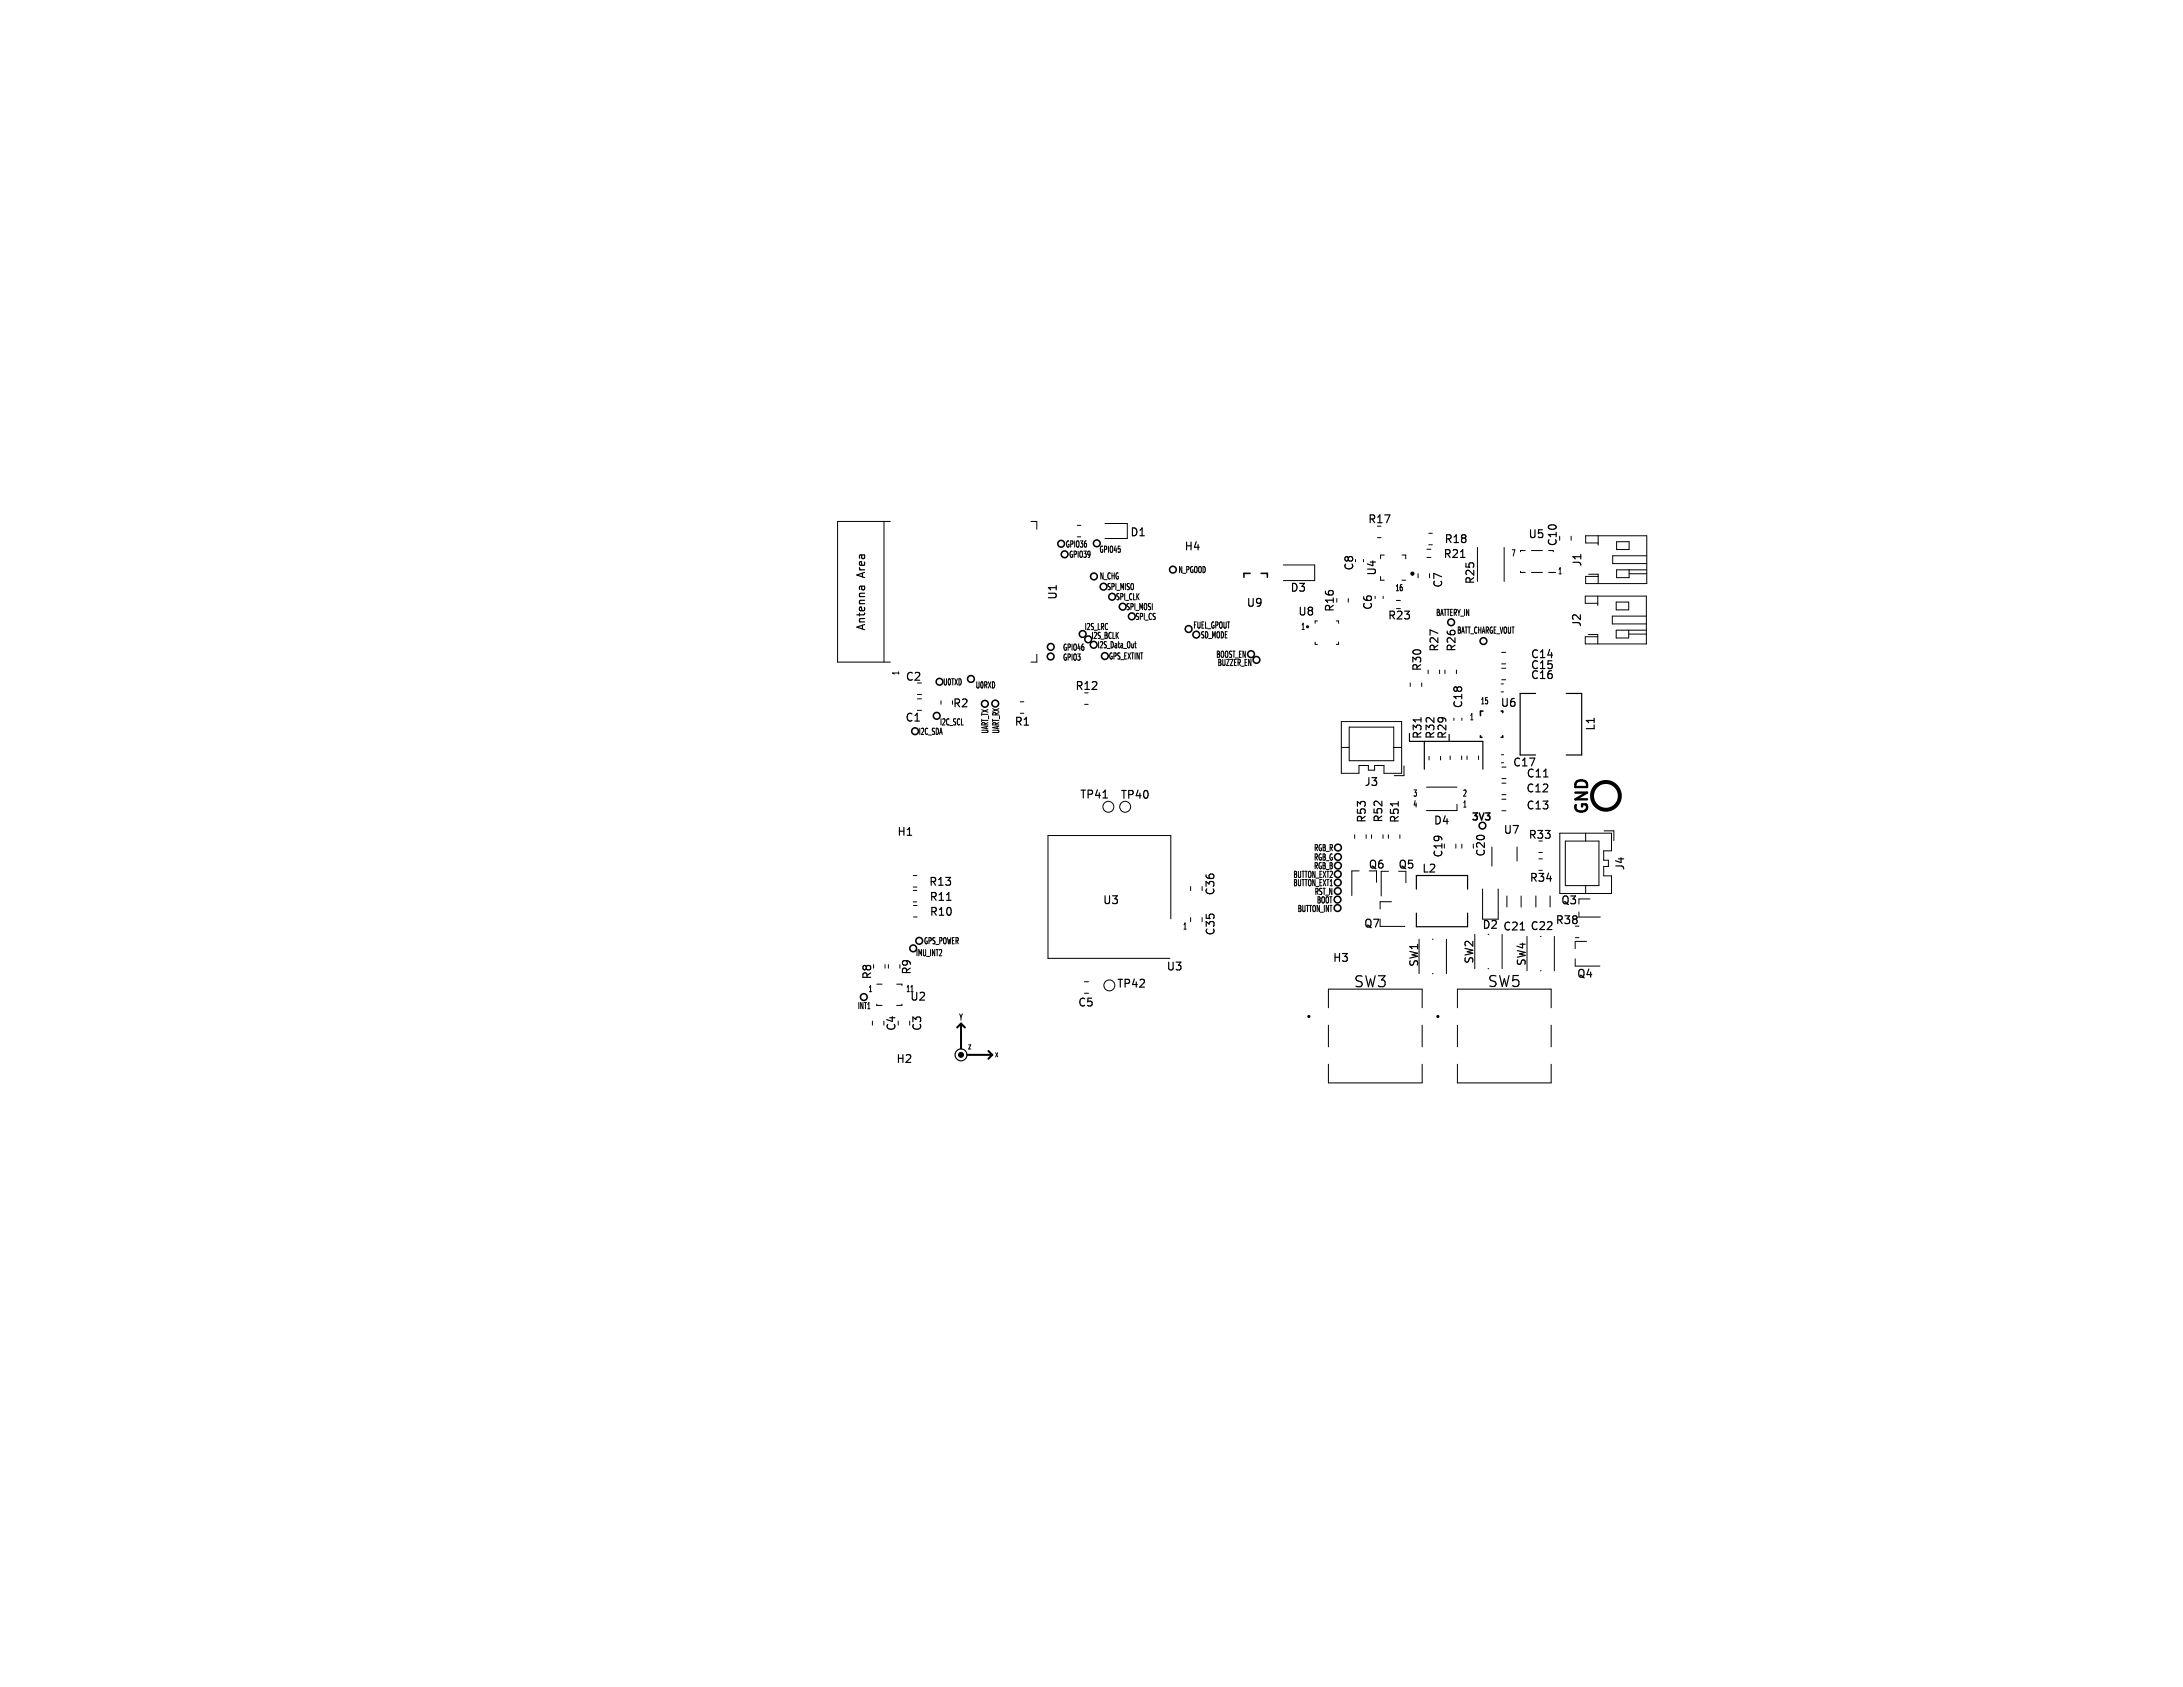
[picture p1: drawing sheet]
<svg xmlns="http://www.w3.org/2000/svg" width="279mm" height="216mm" viewBox="0 0 279 216" stroke-linecap="round" stroke-linejoin="round" font-family="sans-serif">
<defs><g id="words">
<text font-size="2.1" x="203.3" y="104.2" transform="rotate(-90 203.3 104.2)">GND</text>
<g font-size="1.9">
<text x="173.2" y="126.5">SW3</text>
<text x="190.4" y="126.5">SW5</text>
</g>
<g font-size="1.4">
<text x="144.6" y="68.8">D1</text>
<text x="151.5" y="70.6">H4</text>
<text x="175" y="67.1">R17</text>
<text x="184.7" y="71.6">R21</text>
<text x="184.8" y="69.7">R18</text>
<text x="195.6" y="69">U5</text>
<text x="199.4" y="70" transform="rotate(-90 199.4 70)">C10</text>
<text x="110.9" y="73.9" transform="rotate(-90 110.9 73.9)">Area</text>
<text x="135.4" y="76.8" transform="rotate(-90 135.4 76.8)">U1</text>
<text x="159.5" y="77.8">U9</text>
<text x="165.1" y="75.9">D3</text>
<text x="173.4" y="73.1" transform="rotate(-90 173.4 73.1)">C8</text>
<text x="176.3" y="73.7" transform="rotate(-90 176.3 73.7)">U4</text>
<text x="184.7" y="75.3" transform="rotate(-90 184.7 75.3)">C7</text>
<text x="188.9" y="74.8" transform="rotate(-90 188.9 74.8)">R25</text>
<text x="202.5" y="72.6" transform="rotate(-90 202.5 72.6)">J1</text>
<text x="110.9" y="80.8" transform="rotate(-90 110.9 80.8)">Antenna</text>
<text x="166.1" y="78.9">U8</text>
<text x="170.9" y="78.4" transform="rotate(-90 170.9 78.4)">R16</text>
<text x="175.8" y="78.1" transform="rotate(-90 175.8 78.1)">C6</text>
<text x="177.6" y="79.4">R23</text>
<text x="184.3" y="83.5" transform="rotate(-90 184.3 83.5)">R27</text>
<text x="186.4" y="83.5" transform="rotate(-90 186.4 83.5)">R26</text>
<text x="202.5" y="80.3" transform="rotate(-90 202.5 80.3)">J2</text>
<text x="115.9" y="87.3">C2</text>
<text x="137.6" y="88.5">R12</text>
<text x="182.1" y="86" transform="rotate(-90 182.1 86)">R30</text>
<text x="195.9" y="84.4">C14</text>
<text x="195.9" y="87.1">C16</text>
<text x="195.9" y="85.8">C15</text>
<text x="115.8" y="92.5">C1</text>
<text x="121.9" y="90.7">R2</text>
<text x="129.8" y="93">R1</text>
<text x="182.1" y="94.6" transform="rotate(-90 182.1 94.6)">R31</text>
<text x="183.7" y="94.6" transform="rotate(-90 183.7 94.6)">R32</text>
<text x="185.3" y="94.6" transform="rotate(-90 185.3 94.6)">R29</text>
<text x="187.3" y="90.7" transform="rotate(-90 187.3 90.7)">C18</text>
<text x="192" y="90.6">U6</text>
<text x="204.3" y="93.6" transform="rotate(-90 204.3 93.6)">L1</text>
<text x="174.6" y="100.7">J3</text>
<text x="193.6" y="98.2">C17</text>
<text x="195.3" y="101.6">C12</text>
<text x="195.3" y="99.7">C11</text>
<text x="114.8" y="107.1">H1</text>
<text x="138.2" y="102.3">TP41</text>
<text x="143.4" y="102.4">TP40</text>
<text x="175" y="105.4" transform="rotate(-90 175 105.4)">R53</text>
<text x="177.1" y="105.3" transform="rotate(-90 177.1 105.3)">R52</text>
<text x="179.2" y="105.4" transform="rotate(-90 179.2 105.4)">R51</text>
<text x="183.5" y="105.7">D4</text>
<text x="192.4" y="106.9">U7</text>
<text x="195.3" y="103.7">C13</text>
<text x="195.6" y="107.5">R33</text>
<text x="118.9" y="113.5">R13</text>
<text x="175.1" y="111.3">Q6</text>
<text x="178.9" y="111.3">Q5</text>
<text x="182" y="111.8">L2</text>
<text x="184.8" y="109.8" transform="rotate(-90 184.8 109.8)">C19</text>
<text x="190.2" y="109.7" transform="rotate(-90 190.2 109.7)">C20</text>
<text x="195.7" y="113">R34</text>
<text x="208" y="111.4" transform="rotate(-90 208 111.4)">J4</text>
<text x="118.9" y="115.4">R11</text>
<text x="118.9" y="117.4">R10</text>
<text x="141.1" y="115.9">U3</text>
<text x="155.6" y="114.7" transform="rotate(-90 155.6 114.7)">C36</text>
<text x="155.6" y="119.8" transform="rotate(-90 155.6 119.8)">C35</text>
<text x="174.5" y="118.9">Q7</text>
<text x="189.7" y="119">D2 C21 C22</text>
<text x="199" y="118.4">R38</text>
<text x="199.8" y="115.9">Q3</text>
<text x="111.7" y="125.4" transform="rotate(-90 111.7 125.4)">R8</text>
<text x="116.7" y="124.8" transform="rotate(-90 116.7 124.8)">R9</text>
<text x="149.3" y="124.4">U3</text>
<text x="170.5" y="123.3">H3</text>
<text x="181.7" y="123.8" transform="rotate(-90 181.7 123.8)">SW1</text>
<text x="188.7" y="123.4" transform="rotate(-90 188.7 123.4)">SW2</text>
<text x="195.4" y="123.7" transform="rotate(-90 195.4 123.7)">SW4</text>
<text x="201.8" y="125.3">Q4</text>
<text x="116.4" y="128.2">U2</text>
<text x="137.9" y="129">C5</text>
<text x="142.9" y="126.6">TP42</text>
<text x="114.7" y="136.2">H2</text>
<text x="114.8" y="132" transform="rotate(-90 114.8 132)">C4</text>
<text x="118.1" y="132" transform="rotate(-90 118.1 132)">C3</text>
</g>
<text font-size="1.2" x="188.4" y="105">3V3</text>
<g font-size="1.1">
<text x="136.4" y="70.1">GPIO36</text>
<text x="136.9" y="71.4">GPIO39</text>
<text x="140.7" y="70.8">GPIO45</text>
<text x="193.5" y="71.3">7</text>
<text x="140.8" y="74.2">N_CHG</text>
<text x="141.7" y="75.6">SPI_MISO</text>
<text x="142.8" y="76.9">SPI_CLK</text>
<text x="150.9" y="73.4">N_PGOOD</text>
<text x="178.6" y="75.7">16</text>
<text x="199.4" y="73.5">1</text>
<text x="136.1" y="83.3">GPIO46</text>
<text x="138.8" y="80.7">I2S_LRC</text>
<text x="139.7" y="81.8">I2S_BCLK</text>
<text x="140.5" y="83">I2S_Data_Out</text>
<text x="144.1" y="78.1">SPI_MOSI</text>
<text x="145.3" y="79.4">SPI_CS</text>
<text x="152.8" y="80.5">FUEL_GPOUT</text>
<text x="153.7" y="81.7">SD_MODE</text>
<text x="166.6" y="80.7">1</text>
<text x="183.8" y="78.9">BATTERY_IN</text>
<text x="186.5" y="81.1">BATT_CHARGE_VOUT</text>
<text x="115.1" y="86.4" transform="rotate(-90 115.1 86.4)">1</text>
<text x="120.7" y="87.8">U0TXD</text>
<text x="124.9" y="88.1">U0RXD</text>
<text x="136.1" y="84.6">GPIO3</text>
<text x="141.9" y="84.4">GPS_EXTINT</text>
<text x="155.7" y="84.2">BOOST_EN</text>
<text x="155.9" y="85.3">BUZZER_EN</text>
<text x="117.6" y="94.1">I2C_SDA</text>
<text x="120.3" y="92.9">I2C_SCL</text>
<text x="126.5" y="93.9" transform="rotate(-90 126.5 93.9)">UART_TX</text>
<text x="127.9" y="93.9" transform="rotate(-90 127.9 93.9)">UART_RX</text>
<text x="188.1" y="92.2">1</text>
<text x="189.5" y="90.2">15</text>
<text x="180.9" y="102">3</text>
<text x="187.3" y="102">2</text>
<text x="180.9" y="103.4">4</text>
<text x="187.3" y="103.4">1</text>
<text x="165.6" y="113.5">BUTTON_EXT1</text>
<text x="165.6" y="112.4">BUTTON_EXT2</text>
<text x="168.2" y="111.3">RGB_B</text>
<text x="168.2" y="110.2">RGB_G</text>
<text x="168.2" y="109">RGB_R</text>
<text x="151.4" y="119">1</text>
<text x="166.1" y="116.8">BUTTON_INT</text>
<text x="168.3" y="114.6">RST_N</text>
<text x="168.6" y="115.7">BOOT</text>
<text x="117.2" y="122.4">IMU_INT2</text>
<text x="118.3" y="120.9">GPS_POWER</text>
<text x="109.8" y="129.2">INT1</text>
<text x="111.2" y="127">1</text>
<text x="116" y="127">11</text>
<text x="122.8" y="130.7">Y</text>
<text x="123.9" y="134.3">z</text>
<text x="127.4" y="135.4">x</text>
</g>
</g></defs>
<g fill="none" stroke="#000" stroke-width=".2">
<path d="M160 73.4h-.8v.5M161.4 73.4h.8v.5M189.5 94.2v.2h.2M189.8 91h-.3v.6M192.3 94.2v.2h-.2M192.3 91v.2"/>
<circle cx="135.8" cy="69.6" r=".43"/>
<circle cx="136.3" cy="70.9" r=".43"/>
<circle cx="140" cy="73.8" r=".43"/>
<circle cx="140.4" cy="69.5" r=".43"/>
<circle cx="141.2" cy="75.1" r=".43"/>
<circle cx="142.3" cy="76.4" r=".43"/>
<circle cx="143.7" cy="77.6" r=".43"/>
<circle cx="144.9" cy="78.9" r=".43"/>
<circle cx="150.1" cy="72.9" r=".43"/>
<circle cx="185.7" cy="79.6" r=".43"/>
<circle cx="117.1" cy="93.6" r=".43"/>
<circle cx="119.9" cy="91.6" r=".43"/>
<circle cx="120.2" cy="87.3" r=".43"/>
<circle cx="124.3" cy="86.9" r=".43"/>
<circle cx="126.1" cy="90.1" r=".43"/>
<circle cx="127.4" cy="90" r=".43"/>
<circle cx="134.5" cy="84" r=".43"/>
<circle cx="134.5" cy="82.8" r=".43"/>
<circle cx="138.6" cy="81.1" r=".43"/>
<circle cx="139.3" cy="81.8" r=".43"/>
<circle cx="140" cy="82.5" r=".43"/>
<circle cx="141.4" cy="84" r=".43"/>
<circle cx="152.1" cy="80.5" r=".43"/>
<circle cx="153.1" cy="81.2" r=".43"/>
<circle cx="160.1" cy="83.7" r=".43"/>
<circle cx="160.8" cy="84.4" r=".43"/>
<circle cx="167.3" cy="80.2" r=".1"/>
<circle cx="189.9" cy="82" r=".43"/>
<circle cx="171.2" cy="116.2" r=".43"/>
<circle cx="171.2" cy="115.1" r=".43"/>
<circle cx="171.2" cy="114" r=".43"/>
<circle cx="171.2" cy="112.9" r=".43"/>
<circle cx="171.2" cy="111.9" r=".43"/>
<circle cx="171.2" cy="110.8" r=".43"/>
<circle cx="171.2" cy="109.7" r=".43"/>
<circle cx="171.2" cy="108.5" r=".43"/>
<circle cx="189.7" cy="105.7" r=".43"/>
<circle cx="110.6" cy="127.6" r=".43"/>
<circle cx="116.9" cy="121.4" r=".43"/>
<circle cx="117.6" cy="120.4" r=".43"/>
<circle cx="167.5" cy="130.1" r=".1"/>
<circle cx="184" cy="130.1" r=".1"/>
</g>
<g fill="none" stroke="#000" stroke-width=".15">
<path d="M186.9 71.3h.6M180.4 93.9v1h9.4v3.5M181.9 91.8v.6M182.3 94.9v3.5M196.5 88.7h-1.9v7.9h1.9M197.6 99.4h.5M200.5 88.7h1.9v7.9h-1.9M121.2 115.2h.5M179 102.6v.6M181.3 113.8v-1.8h6.5v1.8M181.3 116.9v1.7h6.5v-1.7"/>
<circle cx="123" cy="135" r=".76"/>
</g>
<g fill="#000" stroke="#000" stroke-width=".13">
<circle cx="180.8" cy="73.4" r=".2"/>
<circle cx="123" cy="135" r=".32"/>
</g>
<path d="M123 131l.5 .5M123 131l-.5 .5M123 131v3.2M123.8 135h3.2M126.5 134.5l.5 .5M127 135l-.5 .5" fill="none" stroke="#000" stroke-width=".25"/>
<circle cx="205.5" cy="101.9" r="1.78" fill="none" stroke="#000" stroke-width=".51"/>
<g fill="none" stroke="#000" stroke-width=".13">
<path d="M113.1 66.7v18M114 66.7h-6.8v18h6.8M132 66.7h.7v1M137.9 67.2h.4M137.9 68.7h.4M141.4 67h2.9v1.9h-2.9M164.3 72.3h4v2h-4M168.6 79.5h-.3v.3M171 79.5h.3v.3M172.6 76.6v.5M174.5 71.6v.3M176.3 68.8h.5"/>
<path d="M176.7 73.8v.5h.5M177 76.3v.3M177.2 71h-.5v.5M178.7 77.9h.5M178.7 76.8h.5M179.4 71h.5v.5M179.4 74.3h.5M181.5 73.4v.5M182.6 70.3h.5M182.6 71.3h.5M182.9 68.3h.4M182.9 69.7h.4"/>
<path d="M183 73.4v.5M189.1 70.1v4.3M192.5 70.1v4.3M194.6 73.1v.2h.6M195.2 70.5h-.6v.1M196 73.3h1.4M196 70.5h1.4M198.2 70.5h.6v.1M198.2 73.3h.9M201.1 68.6v.5M203.3 73.5h1.2v1.2M204.5 77.2h-1.6v-.9h7.8v6.1h-7.8v-.9h1.6"/>
<path d="M204.5 76.3v1.2M204.5 69.5h-1.6v-.9h7.9v6.1h-7.9v-.9h1.6M204.5 68.6v1.2M206.9 77h1.6v1h-1.6zM206.9 69.3h1.6v1h-1.6zM208.5 72.9v1h-1.6v-1h3.9M208.5 73.4h2.3M210.7 78.8h-4.3v1h4.3M210.8 71.1h-4.4v1h4.4M117.4 90.9h.5M117.4 89.4h.5M117.4 88.9h.5"/>
<path d="M120.4 89.7v.4M130.6 89.8h.4M130.6 91.3h.4M132.7 83.7v1h-.7M138.8 90.1h.5M168.3 82.2v.3h.3M171.3 82.2v.3h-.3M171.7 92.3h7.7v6.7h-2.3v-1h-1.2v.6h-.8v-.6h-1.2v1h-2.2zM171.7 95.7h1M172.7 93.1h5.7v4.3h-5.7zM178.4 95.7h1M179.7 98v1.3h-1.3"/>
<path d="M180.5 87.4v.5M182 87.4v.5M182.8 85.8v.4M182.9 96.8v.5M184.3 85.8v.4M184.4 96.8v.5M184.9 85.8v.4M185.6 96.8v.4M186.1 91.9v.3M186.4 85.8v.4M187.1 96.8v.4M187.1 91.9v.3"/>
<path d="M187.8 96.8v.4M189.2 96.8v.4M192.1 87.5h.3M192.1 88.5h.3M192.2 96.6h.2M192.2 97.6h.2M192.2 83.5h.5M192.2 85h.5M192.2 85.5h.5M192.2 87h.5M192.2 98.2h.5M192.2 99.6h.5"/>
<path d="M203.3 81.2h1.2v1.2M208.5 80.6v1h-1.6v-1h3.8M208.5 81.1h2.2M116.9 115.4h.4M116.9 114h.4M116.9 112.1h.4M116.9 113.5h.4M116.9 117.4h.5M116.9 115.9h.5M149.9 117.6v-10.7h-15.8v15.7h15.6M152.4 113.5v.5M152.4 117.4v.6"/>
<path d="M153.9 113.5v.5M153.9 117.4v.6M173.4 106.8v.5M173.9 111.5h-.9v3.1M174.9 106.8v.5M175.5 106.8v.5M176.2 111.5v1.4M176.6 118.6h3.2M177 106.8v.5M177.7 106.8v.5M177.7 111.5h-.9v3.2M178.1 115.4h-1.5v.9"/>
<path d="M179.2 106.8v.5M179.9 111.5v1.5M182.6 100.7h3.9M186.3 108v.5M186.5 102.9v.8h-3.9M187.1 108v.5M188.6 108v.5M188.8 119.6v4.4M189.8 113.8v3.8M190.9 108.4v2.4M191.8 113.8v3.8M192.2 102.3h.5"/>
<path d="M192.2 103.8h.5M192.2 100.2h.5M192.2 101.7h.5M192.3 119.6v4.4M192.9 114.7v1.4M194.2 108.4v1.8M194.7 114.7v1.4M195.4 119.8v4.4M196.6 114.7v1.4M197 109.1h.4M197 109.9h.4M197 111.4h.4"/>
<path d="M197.1 119.8h.1M198.4 114.7v1.4M198.9 119.8v4.4M199.6 106.6h6.7v2.3h-1v1.2h.6v.8h-.6v1.2h1v2.3h-6.7zM200.3 107.6h4.3v5.7h-4.3zM201.6 118.5h.5M202.1 116.7v.7h2.7M202.9 106.6v1M202.9 113.3v1.1M203.5 115h-1.4v.7M205.3 106.3h1.3v1.3M111.7 130.7v.5"/>
<path d="M112.2 128.5v.2h.7M112.2 126h.7M113.1 130.7v.5M113.3 123.5v.4M113.7 123.5v.4M114.8 126h.6v.1M115.2 123.5v.4M115.4 128.5v.2h-.6M116.4 130.7v.5M138.8 127.1h.5M138.8 125.6h.5M170 129v-2.4h12v2.4"/>
<path d="M170 131.2v2.8M170 136.2v2.4h12v-2.4M181.6 120.2v4.4M182 131.2v2.8M183.3 120.2h.1M183.3 124.6h.1M185.1 120.2v4.4M186.5 136.2v2.4h12v-2.4M186.5 129v-2.4h12v2.4M186.5 131.2v2.8M190.5 124h.1M197.1 124.2h.1"/>
<path d="M198.5 131.2v2.8M201.6 122.7v.9h3.2M201.6 120h.5M203.1 120.5h-1.5v.9"/>
<circle cx="141.9" cy="103.3" r=".7"/>
<circle cx="144" cy="103.3" r=".7"/>
<circle cx="142" cy="126.1" r=".7"/>
</g>
<use href="#words"/>
</svg>
